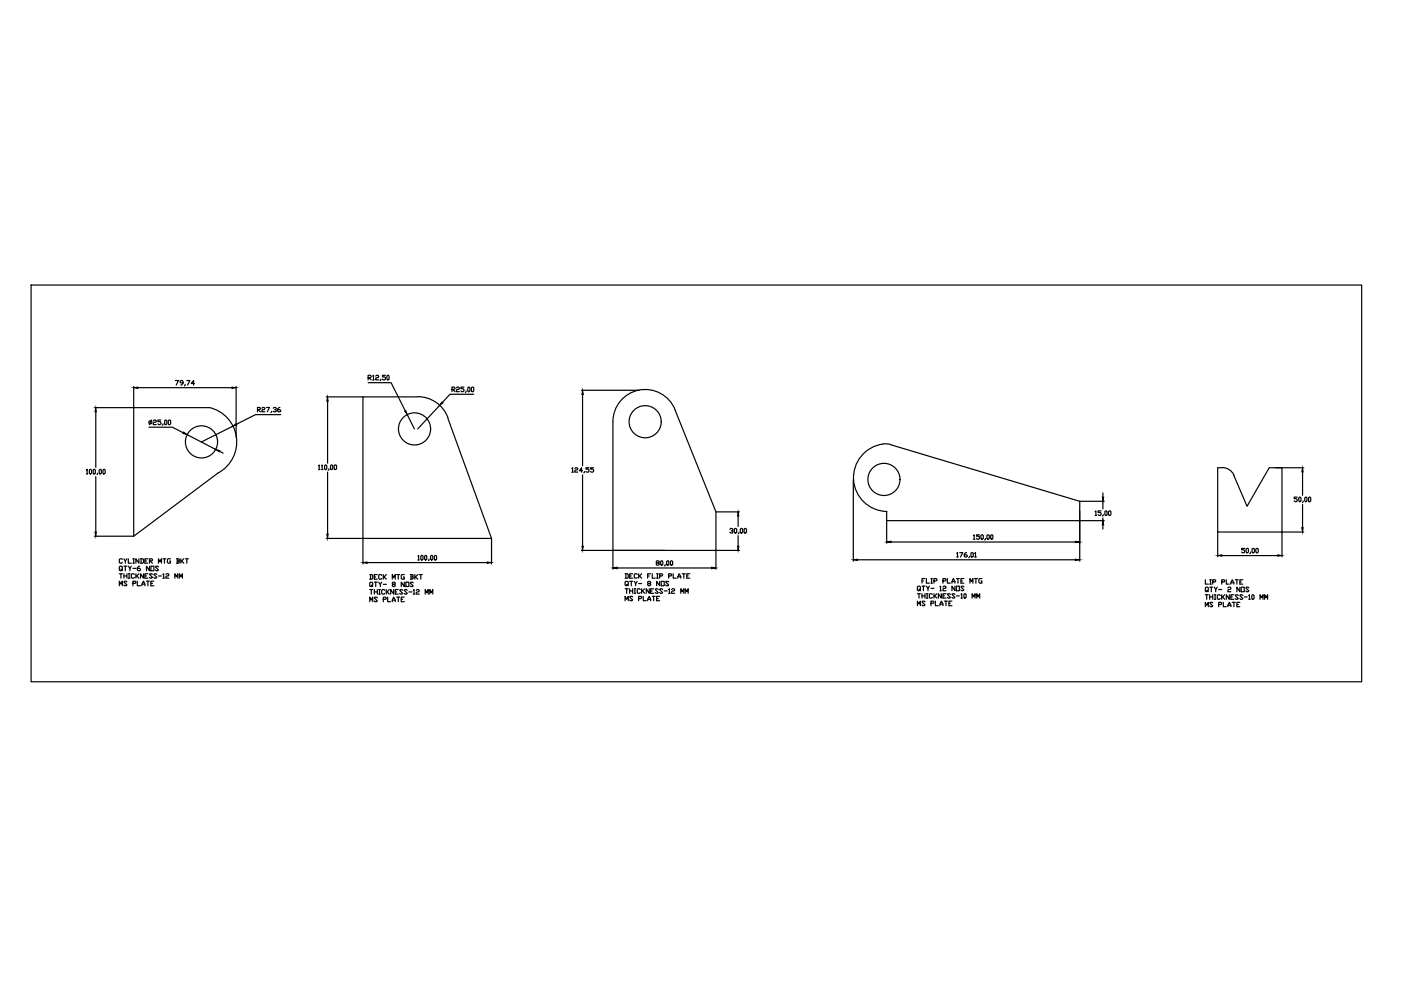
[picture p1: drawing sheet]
<svg xmlns="http://www.w3.org/2000/svg" width="297mm" height="210mm" viewBox="0 0 297 210" stroke-linecap="round" stroke-linejoin="round" font-family="sans-serif">
<!-- layer: 0 -->
<g fill="none" stroke="#000" stroke-width=".25">
<path d="M6.6 60.4h282.1v84.2h-282.1zM79 79.7l.2-.1v.9M79.7 79.7l.1-.1 .5 .1-.2 .4-.4 .1v.3h.6M81.7 79.6h-.6v.3h.5l.1 .5-.1 .1h-.4l-.1-.1M82 79.7l.2-.1 .3 .1-.1 .8-.4-.1zM18.3 99.7l.2-.2v1M19.1 99.5l.3 .2v.6l-.2 .2-.2-.2v-.6zM19.9 99.5l.3 .2v.6l-.1 .2-.3-.2zM20.3 87.3v11.8M21.2 99.5l.3 .2v.6l-.2 .2-.3-.2v-.6zM22 99.5l.3 .2v.6l-.2 .2-.3-.2zM28.3 81.9v4.5h-8.3"/>
<path d="M29.2 82.2h20M31.6 90.6h5l2.2 1.2M31.7 89.2h.3l.2 .2-.2 .5h-.3l-.1-.2zM32.1 89.1l-.4 .9M32.5 89.2l.2-.1 .4 .1-.1 .3-.5 .2v.3h.6M34.1 89.1h-.6v.3l.6 .1v.4l-.2 .1-.4-.1M34.6 89.9l-.2 .3M35 89.1l.4 .1v.7l-.2 .1-.3-.1zM35.7 89.2l.1-.1 .4 .1v.7l-.2 .1-.3-.1zM37.2 80.7h.6l-.4 .9M38.8 81.2h-.5l-.1-.2 .1-.3 .5 .1v.5l-.5 .3M39.3 81.5l-.2 .3"/>
<path d="M39.6 80.7h.6l-.4 .9M39.7 92.1l6 3.2M41.2 81.3h-.7l.5-.6v.9M44.4 86.4h-16.1v27.3l18-13.5M44.4 86.4a7.5 7.5 0 0 1 5.7 6.3 7.5 7.5 0 0 1-3.8 7.5M46.5 95.7l.8 .4M49.3 90.4l-6.6 3.3M50.1 81.9v10.8M54.6 86.9h.5l.1-.3-.1-.2h-.5v.9M54.7 86.9l.5 .4M55.5 86.6l.2-.2 .5 .2-.2 .3-.5 .1v.3h.7M56.5 86.4h.6l-.4 .9"/>
<path d="M57.6 87.2l-.2 .3M57.9 86.6l.2-.2h.3l.2 .2-.2 .3h-.2M58.4 86.9l.2 .1-.2 .3-.5-.1M59.3 86.4l-.4 .3v.5l.1 .1 .5-.1-.2-.3h-.4M59.5 87.9h-5.3l-4 2M67.5 98.7l.2-.1v1M67.5 99.6h.3M68.2 98.7l.1-.1v1M68.2 99.6h.3M68.9 98.6l.4 .1v.7l-.2 .2-.3-.2zM69.2 84.1h7.7M69.5 85.1v13.1"/>
<path d="M69.8 99.4l-.2 .3M70.2 98.6l.4 .1v.7l-.2 .2-.3-.2zM70.9 98.7l.1-.1 .4 .1v.7l-.2 .2-.3-.2zM78 81.1h4.9l3 6M78 80.1h.6l.1-.4-.1-.1h-.6v.9M78.2 80.1l.5 .4M79 80.5h.3M80.8 80.4l-.2 .3M86.3 87.9l1.6 3.1M93.2 86l-4.7 5M94.9 88.6l9.3 25.6M95 88.6a6.8 6.8 0 0 0-6.4-4.5h-11.7v30.1h27.3"/>
<path d="M95.8 82.6h.5l.2-.4-.2-.1h-.5v.9M96 82.6l.5 .4M96.8 82.2l.1-.1 .5 .1-.2 .4-.4 .1v.3h.6M98.4 82.1h-.7v.3h.5l.2 .5-.2 .1h-.3l-.2-.1M98.8 82.9l-.1 .3M99.3 82.1l.3 .1v.7l-.1 .1-.3-.1zM99.9 82.2l.2-.1 .3 .1v.7l-.1 .1-.4-.1zM100.4 83.6h-5l-1.6 1.7M121.2 99.3l.2-.1v.9M121.9 99.3l.1-.1 .5 .1-.2 .3-.4 .2v.3h.6M123.3 82.7h12.2M123.5 99.8h-.7l.5-.6v.9"/>
<path d="M123.5 83.6v15.1M123.9 100l-.1 .3M124.9 99.2h-.7v.3h.5l.2 .5-.2 .1-.5-.1M125.8 99.2h-.6v.3h.5l.1 .1v.4l-.1 .1-.5-.1M188.9 94.3l40 12M188.9 94.3a6.9 6.9 0 0 0-7.9 6.4 7.2 7.2 0 0 0 7 7.7M259.1 99.1a2.6 2.6 0 0 1 2.5 1.7l2.8 6.5 4.7-8.1h2.7v13.6h-13.6v-13.6h.9M270.5 99.2h5.9M18.3 100.5h.3M20 113.7h8.3M20.3 101v11.8M20.7 100.3l-.1 .3"/>
<path d="M25.9 118.6l-.1-.1-.5 .1v.6l.2 .2h.3l.1-.2M26.3 118.5l.3 .4v.5M26.9 118.5l-.3 .4M27.2 118.5v.9h.6M28.2 118.5h.3M28.2 119.4h.3M28.3 118.5v.9M29.4 118.5v.9l-.6-.9v.9M29.8 118.5l.6 .1v.6l-.1 .2h-.5M29.9 118.5v.9M30.7 118.9h.4M31.4 118.5h-.7v.9h.7"/>
<path d="M31.7 118.9h.5l.1-.3-.6-.1v.9M31.8 118.9l.5 .5M33.6 119.4v-.9l.3 .6 .3-.6v.9M34.5 118.5h.7M34.9 118.5v.9M36.1 118.5l-.6 .1v.6l.2 .2h.4v-.5h-.1M37.4 118.5l.6 .1-.1 .3M37.6 118.9h.3l.1 .3-.1 .2h-.5M37.6 118.5v.9M38.3 118.5v.9M38.5 118.9l.5 .5M39 118.5l-.7 .4"/>
<path d="M39.3 118.5h.6M39.6 118.5v.9M69.2 114.2h7.7v5.4M69.5 100.1v13.1M77.8 119.3h25.5M88.6 117.9l.2-.1v.9M88.6 118.7h.3M89.2 117.9l.2-.1 .3 .1-.1 .8-.4-.1zM90 117.9l.2-.1 .3 .1v.7l-.2 .1-.3-.1zM91 118.6l-.2 .3M91.3 117.9l.2-.1 .3 .1v.7l-.2 .1-.3-.1zM92.2 117.8l.4 .1v.7l-.2 .1-.3-.1z"/>
<path d="M104.2 114.2v5.4M121.2 100.1h.4M123.3 116.7h17.6M123.5 100.7v15.1M129.9 116.7h21.9v-8.2l-8.7-21.6a6.8 6.8 0 0 0-7.6-4.2 6.8 6.8 0 0 0-5.6 6.7v31.3M139.3 119.4l-.2-.2 .2-.3h.3l.2 .3-.2 .2h-.3l-.2 .3 .5 .1 .2-.1-.2-.3M140.1 119.1l.1-.2 .3 .2-.1 .7-.3-.1zM141 119.7l-.1 .3M141.3 119.1l.2-.2 .3 .2-.1 .7-.4-.1zM142.1 119.1l.2-.2 .3 .2v.6l-.2 .1-.3-.1zM151.8 108.5h5M154.8 112.2l.1-.2 .5 .2v.2l-.3 .2"/>
<path d="M155.2 112.6l.2 .1-.2 .3-.4-.2M155.7 112.2l.2-.2 .3 .2v.6l-.2 .2-.3-.2zM156.5 109.4v2.2M156.5 113.6v2.2M156.7 112.8l-.2 .4M156.8 116.7h-5v4M157 112.2l.1-.2 .4 .2v.6l-.2 .2-.3-.2zM157.8 112.2l.1-.2 .4 .2v.6l-.2 .2-.3-.2zM180.9 101.7v17.3M181.8 118.7h46.2M188 110.4v4.8M188.9 114.9h39.1"/>
<path d="M202.8 117.3l.2-.1v.9M202.8 118.1h.3M203.5 117.2h.6l-.4 .9M204.9 117.2l-.4 .3v.5l.1 .1 .5-.1-.2-.4h-.4M205.6 118l-.2 .3M205.9 117.3l.1-.1 .4 .1v.7l-.2 .1-.3-.1zM206.4 113.5l.1-.1v.9M206.4 114.3h.3M206.7 117.3l.1-.1v.9M206.7 118.1h.3M207.7 113.4h-.7v.3h.5l.2 .2-.2 .4h-.3l-.2-.1M208 113.5l.1-.1 .4 .1v.7l-.2 .1-.3-.1z"/>
<path d="M208.9 114.2l-.1 .3M209.2 113.5l.2-.1 .3 .1v.7l-.1 .1-.4-.1zM210 113.5l.2-.1 .3 .1-.1 .8-.4-.1zM228.9 106.3v4.1h-40.9v-1.9M228.9 108.4v10.6M228.9 106.3h5.2M228.9 110.4h5.2M232.2 108.5l.2-.2v1M232.2 109.3h.3M233.5 108.3h-.7v.4h.5l.2 .1v.3l-.2 .2-.5-.2M233.8 104.5v.9M233.8 106.3v1.6"/>
<path d="M233.8 109.8v.6M233.8 111.3v.9M233.9 109.1l-.1 .3M234.4 108.3l.3 .2v.6l-.1 .2-.3-.2zM235 108.5l.2-.2 .3 .2v.6l-.1 .2-.4-.2zM258.2 112.8v5.3M259.1 117.8h11.8M263.9 116.3h-.6v.3h.4l.2 .1-.2 .5-.4-.2M264.2 116.4l.2-.1 .3 .1v.6l-.2 .2-.3-.2zM265.2 117l-.2 .4M265.5 116.4l.1-.1 .4 .1v.6l-.2 .2-.3-.2zM266.3 116.4l.1-.1 .4 .1v.6l-.2 .2-.3-.2z"/>
<path d="M275 105.4h-.6v.3h.5l.1 .5-.1 .2-.5-.2M275.4 105.6l.1-.2 .3 .2v.6l-.1 .2-.3-.2zM276.2 100.1v4.9M276.2 107v4.9M276.3 106.2l-.1 .3M276.4 112.8h-4.6v5.3M276.6 105.6l.2-.2 .3 .2v.6l-.2 .2-.3-.2zM277.6 105.4l.3 .2v.6l-.2 .2-.3-.2zM25.3 124.2v-1l.3 .7 .3-.7v1M25.3 121.7h.6M25.6 120.7l.2 .1-.3 .2-.2-.2v-.6l.2-.2h.3l.1 1M25.6 121.7v.9"/>
<path d="M26.3 120h.6M26.3 121.7v.9M26.3 122.1h.6M26.6 120v1M26.9 123.4l-.2-.2-.4 .2 .6 .6-.2 .2-.4-.2M26.9 121.7v.9M27.2 120l.3 .5v.5M27.2 121.7h.3M27.2 122.6h.3M27.4 121.7v.9M27.8 120l-.3 .5M28.2 123.7h.4l.2-.3-.2-.2h-.4v1"/>
<path d="M28.2 120.5h.6M28.5 121.8l-.2-.1-.5 .1v.6l.2 .2h.3l.2-.2M28.8 121.7v.9M29 122.1l.4 .5M29.1 123.2v1h.7M29.4 121.7l-.6 .4M29.6 120l-.5 .4v.4l.2 .2h.3l.2-.2-.2-.3h-.5M30.1 124.2v-.3l.3-.7 .3 1M30.1 123.9h.6M30.4 121.7v.9l-.6-.9v.9M30.7 122.1h.4M31.1 123.2h.6"/>
<path d="M31.4 121.7h-.7v.9h.7M31.4 123.2v1M31.7 120v1l-.6-1v1M32 120h.6v1h-.6zM32 123.7h.3M32.3 121.8l-.5-.1-.1 .1 .6 .6-.1 .2h-.4l-.1-.2M32.6 123.2h-.6v1h.6M33.3 121.8l-.2-.1-.5 .1 .7 .6-.2 .2-.5-.2M33.6 120.2l-.2-.2h-.3l-.1 .2 .6 .6-.2 .2h-.3l-.1-.2M33.6 122.1h.6M34.5 121.8l.2-.1v.9M34.5 122.6h.4"/>
<path d="M35.2 121.8l.1-.1 .5 .1-.1 .3h-.4l-.1 .2v.3h.6M37.1 122.6v-.9l.3 .6 .3-.6v.9M38 122.6v-.9l.3 .6 .4-.6v.9M78.4 121.8h.5l.1 .2v.6l-.1 .2h-.5M78.4 127.6v-1l.3 .6 .3-.6v1M78.4 125h.6M78.6 121.8v1M78.7 124.1l.2 .1-.2 .2-.3-.2v-.6l.2-.2 .4 .2v.5l-.1 .1 .1 .2M78.7 125v1M79.4 122.3h.3M79.4 123.4h.6M79.4 125v1"/>
<path d="M79.4 125.5h.6M79.7 123.4v1M80 121.8h-.6v1h.6M80 126.8l-.2-.2h-.3l-.1 .2 .6 .6-.2 .2h-.3l-.1-.2M80 125v1M80.3 123.4l.3 .5v.5M80.3 125h.3M80.3 126h.3M80.5 125v1M80.9 122l-.1-.2h-.3l-.2 .2v.6l.2 .2h.3l.1-.2M80.9 123.4l-.3 .5M81.3 127.1h.4l.2-.3-.2-.2h-.4v1"/>
<path d="M81.3 123.9h.6M81.3 121.8v1M81.4 122.3l.5 .5M81.6 125.2l-.2-.2h-.3l-.2 .2v.6l.2 .2h.3l.2-.2M81.9 121.8l-.6 .5M81.9 125v1M82.1 125.5l.4 .5M82.2 126.6v1h.6M82.5 125l-.6 .5M83.2 122.8v-1l.3 .7 .3-.7v1M83.2 127.6l.3-1 .3 .6v.4M83.2 127.2h.6"/>
<path d="M83.3 123.9l-.1-.2 .1-.3h.3l.2 .3-.5 .2-.1 .3 .4 .2 .2-.2-.2-.3M83.5 125v1l-.7-1v1M83.8 125.5h.3M84.1 121.8h.6M84.1 126.6h.6M84.4 125h-.6v1h.6M84.4 121.8v1M84.4 126.6v1M85.1 127.1h.3M85.4 125.2l-.2-.2h-.3l-.2 .2 .7 .6-.2 .2h-.3l-.2-.2M85.7 121.8h-.5l-.1 .2v.6l.1 .2h.5v-.5h-.2M85.7 123.4v1l-.6-1v1"/>
<path d="M85.7 126.6h-.6v1h.6M86 123.4h.7v1h-.7zM86.3 125.2l-.4-.2-.2 .2 .6 .6-.1 .2-.5-.2M86.7 125.5h.6M87 121.8h.4l.2 .2-.2 .3M87.2 122.3h.2l.2 .3-.2 .2h-.4M87.2 121.8v1M87.6 123.6l-.4-.2-.2 .2 .6 .6-.2 .2-.4-.2M87.6 125.2l.2-.2v1M87.6 126h.4M88 121.8v1M88.1 122.3l.5 .5"/>
<path d="M88.3 125.2l.1-.2 .5 .2-.2 .3-.4 .2v.3h.6M88.6 121.8l-.6 .5M88.9 121.8h.6M89.2 121.8v1M90.2 126v-1l.3 .7 .3-.7v1M91.1 126v-1l.3 .7 .4-.7v1M130.9 120.4h20M132.5 121.7h.5l.2 .1v.7l-.7 .1M132.5 127.4v-1l.4 .7 .3-.7v1M132.5 124.8h.7M132.7 121.7v.9M132.9 123.9l.1 .1-.1 .2-.4-.2v-.6l.2-.1 .5 .1v.5l-.2 .1 .2 .2"/>
<path d="M132.9 124.8v1M133.5 122.1h.3M133.5 123.3h.6M133.5 124.8v1M133.5 125.3h.6M133.8 123.3v.9M134.1 121.7h-.6v.9h.6M134.1 126.6l-.1-.2-.5 .2 .6 .6-.1 .2-.5-.2M134.1 124.8v1M134.5 123.3l.3 .4v.5M134.5 124.8h.3M134.5 125.8h.3"/>
<path d="M134.6 124.8v1M135.1 121.8l-.2-.1h-.3l-.1 .1v.7l.1 .1 .5-.1M135.1 123.3l-.3 .4M135.4 126.9h.5l.1-.3-.6-.2v1M135.4 121.7v.9M135.4 123.7h.6M135.6 122.1l.4 .5M135.7 125l-.1-.2h-.4l-.1 .2 .1 .8h.4l.1-.2M136 121.7l-.6 .4M136 124.8v1M136.2 125.3l.5 .5M136.4 126.4v1h.6"/>
<path d="M136.7 124.8l-.7 .5M137.3 127.4l.4-1 .3 1M137.3 122.1h.4M137.3 127.1h.7M137.5 123.7l-.2-.1 .2-.3 .5 .1-.2 .3-.5 .2 .2 .3 .5-.2-.2-.3M137.7 124.8v1l-.7-1v1M138 121.7h-.7v.9M138 125.3h.3M138.3 121.7v.9h.6M138.3 126.4h.6M138.6 124.8h-.6v1h.6M138.6 126.4v1"/>
<path d="M139.2 121.7h.4M139.2 122.6h.4M139.2 126.9h.4M139.4 121.7v.9M139.6 125l-.2-.2-.5 .2 .7 .6-.2 .2-.5-.2M139.9 122.1h.5l.1-.3-.1-.1h-.5v.9M139.9 123.3v.9l-.7-.9v.9M139.9 126.4h-.7v1h.7M140.2 123.3h.6v.9h-.6zM140.5 125l-.1-.2h-.4l-.1 .2 .6 .6-.1 .2h-.4l-.1-.2M140.8 125.3h.7M141.8 122.1h.5l.1-.3-.1-.1h-.5v.9"/>
<path d="M141.8 123.4l-.2-.1-.5 .1 .7 .6-.2 .2h-.3l-.2-.2M141.8 125l.1-.2v1M141.8 125.8h.3M142.4 125l.2-.2h.3l.1 .4-.4 .1-.2 .2v.3h.6M142.7 121.7v.9h.7M143.7 122.6l.3-.9 .3 .9M143.7 122.3h.6M144.3 125.8v-1l.3 .7 .4-.7v1M144.6 121.7h.7M145 121.7v.9M145.3 125.8v-1l.3 .7 .3-.7v1M145.6 122.1h.3"/>
<path d="M146.2 121.7h-.6v.9h.6M194.5 128.4v-.9l.3 .6 .3-.6v.9M194.5 125.9h.6M194.8 124.9l.2 .2-.3 .2-.2-.2v-.7l.2-.1 .4 .1v.5l-.1 .2 .1 .2M194.8 125.9v.9M195.5 123.2h.3M195.5 124.3h.6M195.5 125.9v.9M195.5 126.4h.6M195.8 124.3v1M196.1 122.7h-.6v.9M196.1 127.6l-.2-.1h-.3l-.1 .1 .6 .7-.2 .1h-.3l-.1-.1"/>
<path d="M196.1 125.9v.9M196.4 122.7v.9h.6M196.4 124.3l.4 .4v.6M196.4 125.9h.4M196.4 126.8h.4M196.6 125.9v.9M197 124.3l-.2 .4M197.4 127.9h.5l.1-.3-.1-.1h-.5v.9M197.4 123.6h.3M197.4 122.7h.3M197.4 124.7h.6M197.5 122.7v.9"/>
<path d="M197.7 126l-.2-.1-.5 .1v.6l.2 .2 .5-.2M198 123.2h.5l.2-.4-.2-.1h-.5v.9M198 125.9v.9M198.1 126.4l.6 .4M198.3 127.5v.9h.7M198.7 125.9l-.7 .5M199.3 124.4l.1-.1v1M199.3 128.4l.3-.9 .3 .6v.3M199.3 125.3h.3M199.3 128.1h.6M199.6 125.9v.9l-.6-.9v.9M199.9 123.2h.5l.2-.4-.2-.1h-.5v.9"/>
<path d="M199.9 124.4l.2-.1 .5 .1-.2 .3-.5 .2v.4h.7M199.9 126.4h.3M200.2 127.5h.7M200.6 125.9h-.7v.9h.7M200.6 127.5v.9M200.9 122.7v.9h.6M201.2 127.9h.3M201.5 126l-.1-.1-.5 .1 .6 .6-.1 .2h-.4l-.1-.2M201.8 123.6l.3-.9 .4 .6v.3M201.8 127.5h-.6v.9h.6M201.8 123.3h.7M202.5 124.3v1l-.7-1v1"/>
<path d="M202.5 126l-.2-.1-.5 .1 .7 .6-.2 .2-.5-.2M202.8 124.3h.6v1h-.6zM202.8 122.7h.6M202.8 126.4h.6M203.1 122.7v.9M203.7 126l.2-.1v.9M203.7 123.2h.3M203.7 126.8h.3M204.4 122.7h-.7v.9h.7M204.4 124.4l-.5-.1-.2 .1 .7 .7-.2 .2-.5-.2M204.4 126l.1-.1 .3 .1v.6l-.1 .2-.3-.2zM205.6 123.6v-.9l.4 .6 .3-.6v.9"/>
<path d="M206.1 126.8v-.9l.3 .6 .3-.6v.9M206.6 122.7h.6M206.9 122.7v.9M207.1 126.8v-.9l.3 .6 .3-.6v.9M208.2 122.7h-.5l-.2 .1v.7l.2 .1h.5v-.4h-.2M255.6 122.9v1h.6M255.6 128.6v-.9l.2 .6 .4-.6v.9M255.6 126.1h.6M255.8 125.1l.2 .2-.3 .2-.1-.2v-.6l.4-.2 .2 .2v.4l-.2 .2 .2 .2M255.8 126.1v1M256.5 123.9h.3M256.5 122.9h.3"/>
<path d="M256.5 124.5h.6M256.5 126.1v1M256.5 126.6h.6M256.7 122.9v1M256.8 124.5v1M257.1 123.4h.5l.2-.3-.2-.2h-.5v1M257.1 127.8l-.1-.1-.5 .1 .6 .7-.1 .1h-.3l-.2-.1M257.1 126.1v1M257.5 124.5l.3 .5v.5M257.5 127.1h.3M257.5 126.1h.3M257.6 126.1v1"/>
<path d="M258.1 124.5l-.3 .5M258.4 128.2h.5l.1-.4-.6-.1v.9M258.4 125h.6M258.7 126.3l-.1-.2-.5 .2v.6l.2 .2 .4-.2M259 123.4h.5l.2-.3-.2-.2h-.5v1M259 126.1v1M259.2 126.6l.5 .5M259.4 127.7v.9h.6M259.7 126.1l-.7 .5M260 122.9v1h.6M260.3 124.7l.2-.2h.3l.2 .2-.2 .3-.5 .1v.4h.7M260.3 128.6l.3-.9 .4 .9"/>
<path d="M260.3 128.3h.7M260.6 126.1v1l-.6-1v1M261 123.9l.3-1 .3 1M261 123.6h.6M261 126.6h.3M261.3 127.7h.6M261.6 126.1h-.6v1h.6M261.6 127.7v.9M261.9 122.9h.6M262.2 122.9v1M262.2 128.2h.3M262.5 126.3l-.1-.2-.5 .2 .6 .6-.1 .2-.5-.2"/>
<path d="M262.9 124.5v1l-.7-1v1M262.9 127.7h-.7v.9h.7M262.9 123.4h.3M263.2 124.5h.6v1h-.6zM263.5 122.9h-.6v1h.6M263.5 126.3l-.2-.2h-.3l-.1 .2 .6 .6-.2 .2h-.3l-.1-.2M263.8 126.6h.6M264.8 124.7l-.2-.2h-.3l-.2 .2 .7 .6-.2 .2h-.3l-.2-.2M264.8 126.3l.1-.2v1M264.8 127.1h.3M265.5 126.1l.4 .2v.6l-.2 .2-.3-.2zM267.2 127.1v-1l.3 .6 .3-.6v1"/>
<path d="M268.1 127.1v-1l.3 .6 .4-.6v1"/>
<circle cx="42.7" cy="93.7" r="3.4"/>
<circle cx="87.9" cy="90.9" r="3.4"/>
<circle cx="136.8" cy="89.4" r="3.4"/>
<circle cx="187.4" cy="101.6" r="3.4"/>
</g>
<g fill="#000" stroke="#000" stroke-width=".21">
<path d="M20.3 86.4l.1 .9h-.3zM28.3 82.2l.9-.1v.3zM38.9 91.6l.8 .5-.9-.2zM45.7 95.3l.9 .2-.1 .3zM49.2 82.1l.9 .1-.9 .2zM49.3 90.4l.8-.6 .1 .3zM69.5 84.1l.1 1h-.3zM85.8 87.2l.2-.1 .3 .8zM93.7 85.2l.2 .2-.7 .6zM123.5 82.7l.2 .9h-.3zM20.1 112.8h.3l-.1 .9zM69.3 113.2h.3l-.1 1z"/>
<path d="M76.9 119.3l.9-.1v.3zM103.3 119.2l.9 .1-.9 .2zM123.4 115.8h.3l-.2 .9zM156.5 108.5l.2 .9h-.3zM156.4 115.8h.3l-.2 .9zM180.9 118.7l.9-.1v.3zM188 114.9l.9-.1v.2zM228 114.8l.9 .1-.9 .1zM228 118.6l.9 .1-.9 .2zM233.7 105.4h.3l-.2 .9zM233.8 110.4l.2 .9h-.3zM258.2 117.8l.9-.2v.3z"/>
<path d="M270.9 117.6l.9 .2-.9 .1zM276.2 99.2l.1 .9h-.3zM276 111.9h.3l-.1 .9zM129.9 120.4l1-.1v.3zM150.9 120.3l.9 .1-.9 .2z"/>
</g>
</svg>
